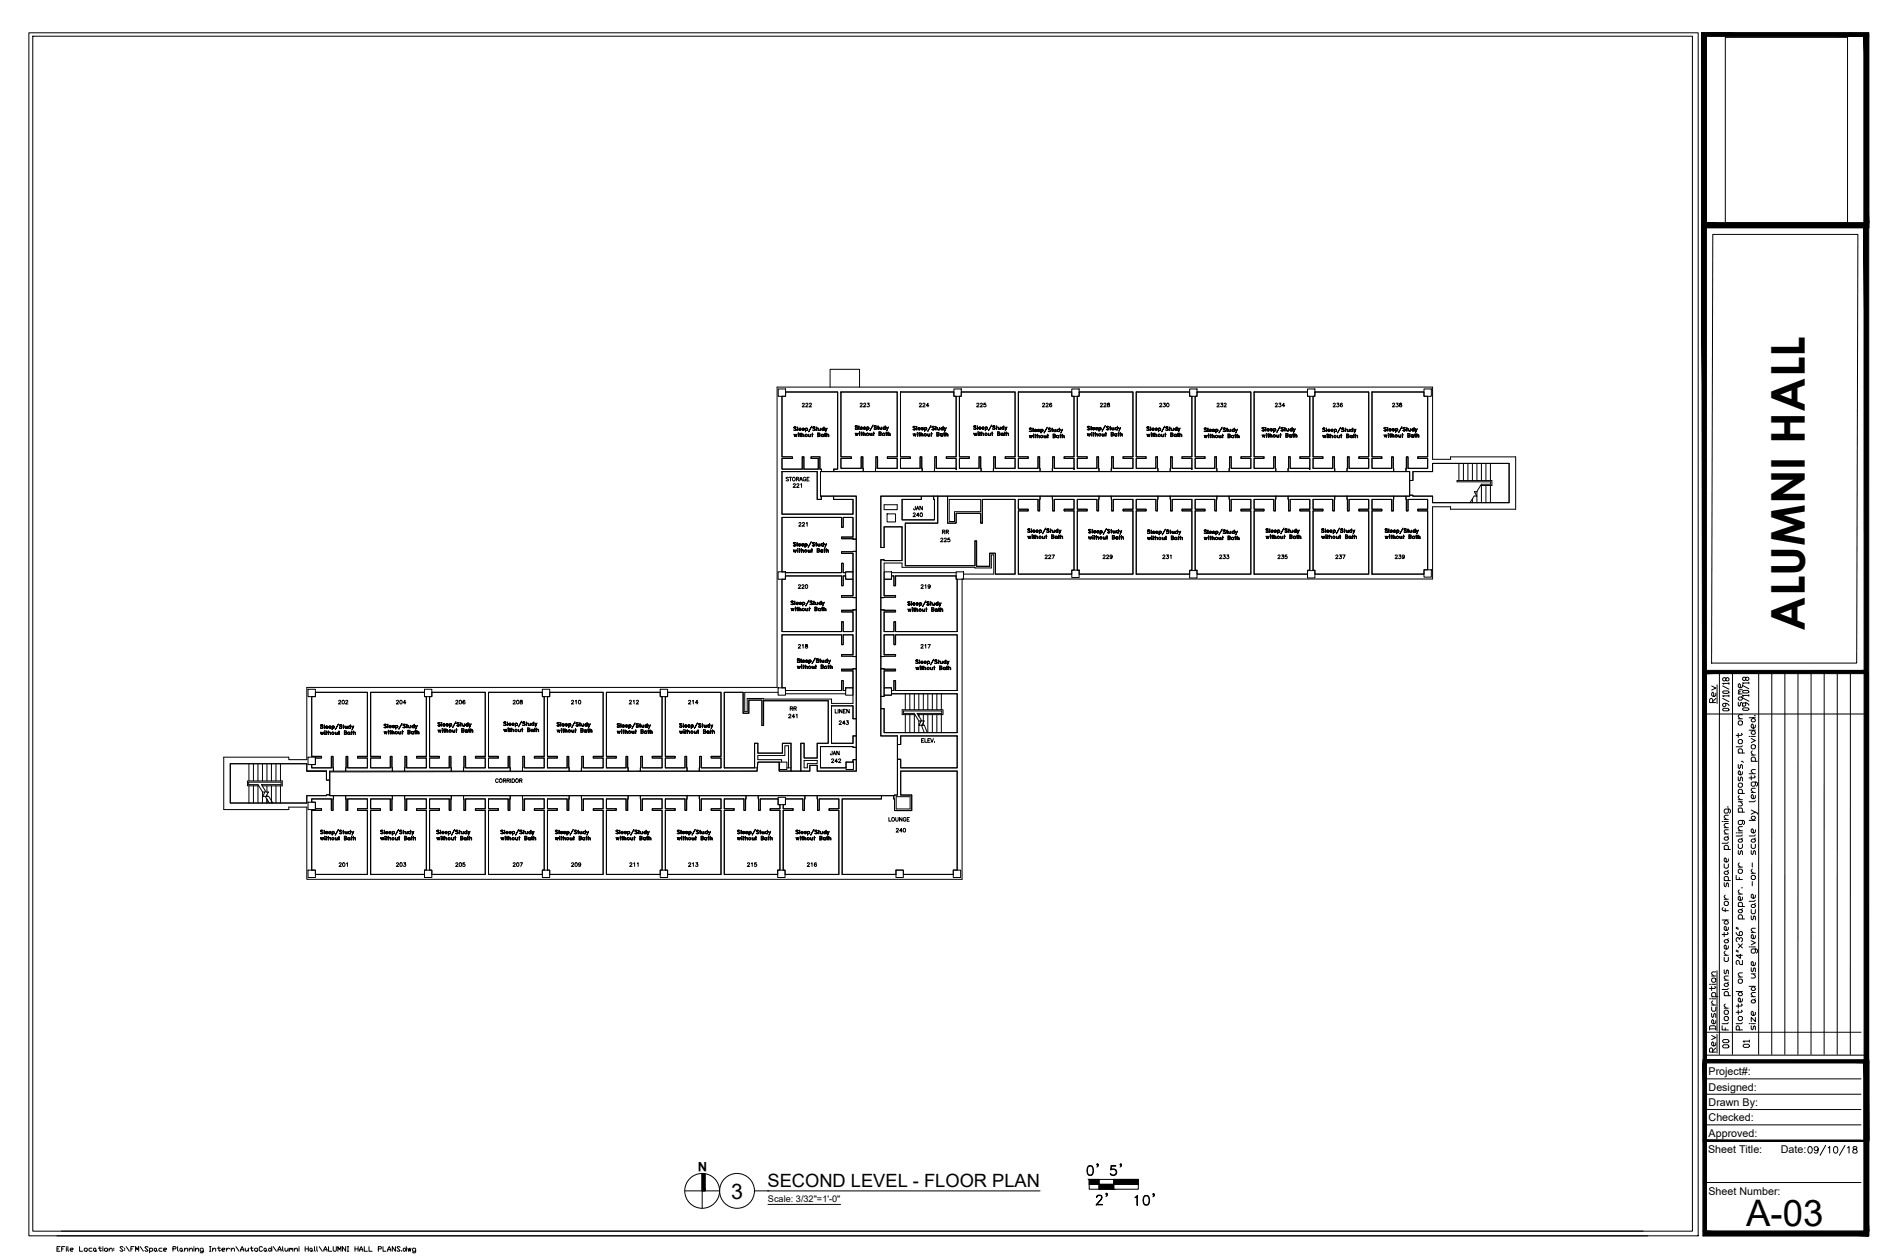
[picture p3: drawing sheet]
<svg xmlns="http://www.w3.org/2000/svg" width="914mm" height="610mm" viewBox="0 0 914 610" stroke-linecap="round" stroke-linejoin="round" font-family="sans-serif">
<defs><g id="words">
<text font-size="22.6" x="875" y="306" transform="rotate(-90 875 306)">ALUMNI HALL</text>
<text font-size="17.7" x="847" y="594">A-03</text>
<text font-size="10.4" x="354" y="581">3</text>
<g font-size="9.7">
<text x="526" y="571">0'</text>
<text x="537" y="571">5'</text>
<text x="549" y="586">10'</text>
</g>
<text font-size="9.3" x="538" y="586" transform="rotate(-90 538 586)">2'</text>
<text font-size="8.9" x="372" y="576">SECOND LEVEL - FLOOR PLAN</text>
<text font-size="8.8" x="876" y="562">09/10/18</text>
<text font-size="7.5" x="847" y="501" transform="rotate(-90 847 501)">Plotted on 24&quot;x36&quot; paper. For scaling purposes, plot on same</text>
<g font-size="6.6">
<text x="840" y="509" transform="rotate(-90 840 509)">00</text>
<text x="849" y="509" transform="rotate(-90 849 509)">01</text>
</g>
<text font-size="6.3" x="343" y="564" transform="rotate(180 343 564)">N</text>
<g font-size="5.2">
<text x="828" y="521">Project#:</text>
<text x="828" y="529">Designed:</text>
<text x="828" y="536">Drawn By:</text>
<text x="828" y="544">Checked:</text>
<text x="828" y="551">Approved:</text>
<text x="828" y="559">Sheet Title:</text>
<text x="863" y="559">Date:</text>
<text x="828" y="580">Sheet Number:</text>
</g>
<g font-size="4.9">
<text x="388" y="199">222</text>
<text x="416" y="199">223</text>
<text x="445" y="199">224</text>
<text x="473" y="199">225</text>
<text x="504" y="199">226</text>
<text x="533" y="199">228</text>
<text x="561" y="199">230</text>
<text x="589" y="199">232</text>
<text x="617" y="199">234</text>
<text x="646" y="199">236</text>
<text x="674" y="199">238</text>
<text x="380" y="235">STORAGE</text>
<text x="384" y="237">221</text>
<text x="442" y="252">240</text>
<text x="442" y="248">JAN</text>
<text x="386" y="256">221</text>
<text x="455" y="264">225</text>
<text x="456" y="260">RR</text>
<text x="506" y="272">227</text>
<text x="534" y="272">229</text>
<text x="563" y="272">231</text>
<text x="590" y="272">233</text>
<text x="619" y="272">235</text>
<text x="647" y="272">237</text>
<text x="676" y="272">239</text>
<text x="386" y="286">220</text>
<text x="446" y="286">219</text>
<text x="386" y="315">218</text>
<text x="446" y="315">217</text>
<text x="163" y="343">202</text>
<text x="191" y="343">204</text>
<text x="220" y="343">206</text>
<text x="248" y="343">208</text>
<text x="276" y="343">210</text>
<text x="304" y="343">212</text>
<text x="333" y="343">214</text>
<text x="382" y="346">RR</text>
<text x="404" y="347">LINEN</text>
<text x="381" y="349">241</text>
<text x="406" y="352">243</text>
<text x="402" y="367">JAN</text>
<text x="402" y="371">242</text>
<text x="240" y="381">CORRIDOR</text>
<text x="430" y="399">LOUNGE</text>
<text x="434" y="405">240</text>
<text x="163" y="422">201</text>
<text x="191" y="422">203</text>
<text x="220" y="422">205</text>
<text x="248" y="422">207</text>
<text x="276" y="422">209</text>
<text x="304" y="422">211</text>
<text x="333" y="422">213</text>
<text x="362" y="422">215</text>
<text x="391" y="422">216</text>
</g>
<text font-size="4.4" x="372" y="583">Scale: 3/32&quot;=1'-0&quot;</text>
</g></defs>
<!-- layer: BLDGlines -->
<g fill="none" stroke="#000" stroke-width=".48">
<path d="M836 18h60v90h-60zM377 189h4v3h-4zM379 192v30h5h-5v6h10v-6h1v6h7v-6h-4h5v6v1v13h-2v-13h-17M381 190h25v38h-2v1h15l-1-7v5h-10v-5h5h-5v-32M381 190h25v38h-2v1h-6v-1v-6h-5h4v6h-7v-6h-1v6h-10v-6h5h-5v-30h2zM402 188v-9h15v9M408 190h27v32h-5h5v5h-10v-5l-1 7h23v-7h-1v5h-9v-5h4h-4v-32M408 190h27v32h-5h5v5h-10v-5l-1 7h-5l-1-7v5h-10v-5h5h-5zM437 190h25v2h2v30h-5h5v6v-1h-10v-5h-1v7h-6v-7h-1v5h-9v-5h4h-4zM437 190h25M462 189h4v3h-4zM464 192v30h-5h5v5h-10v-5h-1v7h23l-1-7v5h-10v-5h5h-5v-30"/>
<path d="M466 190h26v32h-5h5v5h-9v-5h-1v7h22v-7h-1v5h-9v-5h4h-4v-32M466 190h26v32h-5h5v5h-9v-5h-1v7h-6l-1-7v5h-10v-5h5h-5v-30h1zM494 190h26v2h1v30h-5h5v6v-1h-10v-5h-1v7h-6v-7h-1v5h-9v-5h4h-4zM494 190h26M520 189h3v3h-3zM521 192v30h-5h5v5h-10v-5h-1v7h23v-7h-1v5h-10v-5h5h-5v-30M523 190h26v32h-4h4v5h-9v-5h-1v7h22v-7h-1v5h-9v-5h5h-5v-32M523 190h26v32h-4h4v5h-9v-5h-1v7h-6v-7h-1v5h-10v-5h5h-5v-30h1zM551 190h26v2h1v30h-5h5v6v-1h-10v-5l-1 7h-6v-7h-1v5h-9v-5h5h-5zM551 190h26M577 189h3v3h-3zM578 192v30h-5h5v5h-10v-5l-1 7h23v-7h-1v5h-10v-5h5h-5v-30"/>
<path d="M580 190h26v32h-4h4v5h-9v-5h-1v7h23l-1-7v5h-10v-5h5h-5v-32M580 190h26v32h-4h4v5h-9v-5h-1v7h-6v-7h-1v5h-10v-5h5h-5v-30h1zM608 190h26v2h1v30h-5h5v6v-1h-9v-5h-1v7h-6l-1-7v5h-10v-5h5h-5zM608 190h26M634 189h4v3h-4zM635 192v30h-5h5v5h-9v-5h-1v7h22v-7h-1v5h-9v-5h4h-4v-30M638 190h26v32h-5h5v5h-10v-5h-1v7h23v-7h-1v5h-10v-5h5h-5v-32M638 190h26v32h-5h5v5h-10v-5h-1v7h-6v-7h-1v5h-9v-5h4h-4v-30h1zM665 190h25v2h2v30h-5h5v5h-9v-5h-1v7h-6v-7h-1v5h-10v-5h5h-5zM665 190h25M690 189h4v3h-4zM692 192v30h-5h5v5h-9v-5h-1v7h1v4h2v-4h10v-4"/>
<path d="M385 207h1h-1l1 2h-1h1zM385 211v1l1-1v1v-1v1v-1l-1 1zM387 207v2zM387 210h.1M387 211v1zM388 208v1h-1zM388 211h.1M388 210v2zM389 210v2zM389 211h1v1v-1zM389 208h1h-1h1h-1l1 1h-1zM391 208v1z"/>
<path d="M392 211l1 1h-1zM393 211v1zM394 207l-2 2zM394 211h.1M394 210v2zM394 207h1h-1l1 2h-1h1zM396 208h.1M396 207v2zM397 211v-1v2v-1M397 208v1zM397 211v1h-1v-2h1v1M398 208v1z"/>
<path d="M399 211v1zM399 207l1 2zM400 211h.1M400 210v2zM401 209l-1-1 1 1M401 210v2zM401 211h1v1v-1zM401 208l-1 1zM415 210v1v-1l1 1v-1v1l-1-1v1zM415 207h1h-1l1 1h-1h1zM416 206v2zM417 209h.1"/>
<path d="M417 210h.1M417 210v1zM417 207h1v1h-1h1l-1-1v1h1h-1zM417 210h1zM418 209v2zM418 209l1 2zM419 210v1v-1zM419 207l1 1h-1h1l-1-1v1h1h-1zM420 207v2zM422 210v1zM423 210v1zM423 206l-1 3z"/>
<path d="M423 210h1zM424 209v2zM424 207h1h-1l1 1h-1h1zM425 207h1zM426 206v2zM426 210h1h-1M426 210l1 1h-1M427 207v1zM427 210l-1-1v2M427 210v1h-1M427 207l1 1zM429 210v1z"/>
<path d="M429 206v2zM429 210h1zM430 209v2zM430 208v-1v1M431 209v2zM431 207l-1 2zM431 210l1 1zM443 207h1h-1l1 1h-1h1zM443 210v1v-1l1 1v-1v1h-1zM444 207l1 2zM445 210h.1M445 210v1z"/>
<path d="M445 208h1v-1l-1 1h1h-1l1-1v1h-1M445 210h1zM446 210v1zM446 210l1 1zM447 211v-1l1 1-1-1zM447 208h1l-1-1v1h1h-1v-1l1 1h-1M448 207v2zM450 210v1zM451 210v1zM451 206l-1 3zM451 210h1zM452 210v1z"/>
<path d="M452 207h1h-1l1 1h-1h1zM453 207h1zM454 207v2zM454 210h1v1h-1zM454 210h1l-1 1h1h-1zM455 207v1zM455 207l1 2zM457 210v1zM457 207v2zM457 210h1zM458 210v1zM458 208v-1v2"/>
<path d="M459 210v1zM459 211v-1l1 1-1-1zM459 207l-1 2zM472 210l1 1v-1v1l1-1-1 1v-1v1zM472 207h1h-1l1 1h-1h1zM474 206v2zM474 209h.1M474 210h.1M474 210v1zM475 207h1h-1v1h1h-1zM475 210h.1M475 209v2z"/>
<path d="M476 209v2zM476 207h1v1h-1h1v-1l-1 1h1h-1zM476 210h1v1zM478 207v2zM479 210l1 1h-1zM480 210v1zM481 206l-2 3zM481 210h.1M481 209v2zM481 207h1h-1l1 1h-1h1zM483 207h.1M483 206v2z"/>
<path d="M484 210h1h-1v1h1v-1h-1M484 207l1 1h-1zM484 210l1 1h-1v-2l1 1h-1M485 207v1zM486 210v1zM487 206v2zM487 210h.1M487 209v2zM488 208l-1-1 1 1M488 209v2zM488 210h1v1v-1zM488 207l-1 2z"/>
<path d="M499 208h1h-1l1 1h-1h1zM499 211v1l1-1v1l1-1-1 1v-1l-1 1zM501 208v1zM501 211h.1M501 211v1zM502 209v-1v1h1h-1v-1l1 1h-1M502 211h.1M502 211v1zM503 211v1zM503 211h1v1v-1zM503 209h1v-1l-1 1h1h-1l1-1v1h-1M505 208v2z"/>
<path d="M506 211l1 1h-1zM507 211v1zM508 207l-2 3zM508 211h.1M508 211v1zM508 208h1h-1l1 1h-1h1zM510 208h.1M510 208v1zM511 211h1v1h-1zM511 211h1h-1l1 1h-1M511 208l1 1h-1zM512 208v1z"/>
<path d="M513 211v1zM514 208v1zM514 211h.1M514 211v1zM515 209l-1-1 1 1M515 211v1zM515 211h1v1v-1zM515 208l-1 2zM527 207h1h-1l1 1h-1h1zM527 210l1 1v-1v1l1-1-1 1zM529 207v2zM529 210h.1"/>
<path d="M529 210v1zM530 208v-1l1 1h-1h1l-1-1v1h1h-1zM530 210h.1M530 210v1zM531 210v1zM531 208l1-1v1h-1h1v-1l-1 1h1h-1zM531 210h1v1zM533 207v2zM534 210l1 1h-1zM535 210v1zM536 206l-2 3zM536 210h.1"/>
<path d="M536 210v1zM536 207h2h-2l1 1h-1h1zM538 207h1zM538 207v2zM539 210h1v1h-1zM539 210h1l-1 1h1h-1M539 207l1 1h-1zM540 207v2zM541 210v1zM542 207v2zM542 210h1zM542 210v1z"/>
<path d="M543 208l-1-1 1 2M543 210v1zM543 207l-1 2zM543 210h1v1zM556 207h1h-1l1 2h-1h1zM556 211h1h1l-1 1v-1l-1 1zM558 207v2zM558 210h.1M558 211v1zM559 208v1h1h-1v-1h1h-1M559 211h.1M559 210v2z"/>
<path d="M560 210v2zM560 211h1v1v-1zM560 208h1l-1 1h1h-1l1-1h-1M562 208v1zM563 211l1 1h-1zM564 211v1zM565 207l-2 2zM565 211h.1M565 210v2zM565 207h1h-1l1 2h-1h1zM567 208h.1M567 207v2z"/>
<path d="M568 210h1v2h-1zM568 210h1l-1 1h1v1h-1M568 208l1 1h-1zM569 208v1zM570 211v1zM571 207v2zM571 211h.1M571 210v2zM572 209l-1-1 1 1M572 210v2zM572 211h1v1v-1zM572 208l-1 1z"/>
<path d="M584 208h1h-1l1 1h-1h1zM584 211v1l1-1v1v-1v1v-1l-1 1zM586 208v1zM586 211h.1M586 211v1zM586 209h1v-1l-1 1h1h-1l1-1v1h-1M587 211h.1M587 211v1zM588 211v1zM588 211h1v1l-1-1zM588 209h1l-1-1v1h1h-1v-1l1 1h-1M589 208l1 2z"/>
<path d="M591 211l1 1h-1zM592 211v1zM592 207l-1 3zM592 211h1zM593 211v1zM593 208h1h-1l1 1h-1h1zM595 208h.1M595 208v1zM595 211h1v1h-1zM595 211h1h-1l1 1h-1M596 208v1zM597 208v1z"/>
<path d="M598 211v1zM598 208v1zM599 211h.1M599 211v1zM599 209v-1v1M600 211v1zM600 211h1v1v-1zM600 208l-1 2zM612 208h1h-1l1 1h-1h1zM612 211v1l1-1v1v-1v1v-1l-1 1zM614 207v2zM614 210h.1"/>
<path d="M614 211v1zM614 208h1h-1h1l-1 1h1zM615 211h.1M615 210v2zM616 210v2zM616 208h1h-1h1h-1v1h1h-1zM616 211h1v1zM617 208l1 2zM619 211l1 1h-1zM620 211v1zM621 207l-2 3zM621 211h.1"/>
<path d="M621 210v2zM621 208h1h-1l1 1h-1h1zM623 208h.1M623 207v2zM624 211v-1v2v-1M624 208v1h1h-1zM624 211v1h-1v-2h1v1M625 208v1zM626 211v1zM626 207v2zM627 211h.1M627 210v2z"/>
<path d="M628 209l-1-1 1 1M628 210v2zM628 208l-1 2zM628 211h1v1zM641 211l1 1v-1v1l1-1-1 1v-1v1zM641 208h1h-1l1 1h-1h1zM643 208v1zM643 211h.1M643 211l1 1zM644 209h1l-1-1v1h1h-1v-1l1 1h-1M644 211h1zM644 211v1z"/>
<path d="M645 211v1zM645 211h1v1v-1zM645 209h1v-1l-1 1h1h-1l1-1v1h-1M647 208v2zM648 211l1 1zM649 211v1zM650 207l-2 3zM650 211h1zM650 211v1zM650 208h2h-1v1h-1h2zM652 208h1zM652 208v1z"/>
<path d="M653 211h1v1h-1zM653 211h1h-1l1 1h-1zM653 208l1 1h-1zM654 208v1zM655 211l1 1zM656 208v1zM656 211h1zM656 211v1zM657 209l-1-1 1 1M657 211v1zM657 211h1v1v-1zM657 208v2z"/>
<path d="M671 208h1h-1l1 1h-1h1zM671 211v1l1-1v1l1-1-1 1v-1l-1 1zM673 207v2zM673 210h.1M673 211v1zM674 208v1zM674 211h.1M674 210v2zM675 210v2zM675 208h1h-1h1h-1v1h1h-1zM675 211h1v1zM677 208v2z"/>
<path d="M678 211l1 1h-1zM679 211v1zM680 207l-2 3zM680 211h.1M680 210v2zM680 208h1h-1l1 1h-1h1zM682 208h.1M682 207v2zM683 210l1 1h-1M683 211h1l-1 1M683 208v1h1h-1zM683 211l1-1h-1v2"/>
<path d="M683 211l1 1h-1M684 208v1zM685 211v1zM686 207v2zM686 211h.1M686 210v2zM687 209l-1-1 1 1M687 210v2zM687 208l-1 2zM687 211h1v1zM379 229h17v13h2v-1h6v1h10v7h-35zM379 229v20h35v-7h-10v-1h11v20h-1"/>
<path d="M685 229h10v-4h37v19h-37v-3l-12-1v-7h2zM695 225h37v19h-37v-3h-10v-1l-3 1v7h1v-6h9v5h-5v1h5v28M707 225v8M710 225v8M712 225v8M714 225v8M716 225v8M716 238v6M718 235h5v-2h-17v1h17v1h-5l-2 4-1-1 1 3-1-1-2 4M718 225v8M718 235v9M720 225v8"/>
<path d="M720 235v9M723 225v8M723 235v9M379 251h29v5h1v-5h5v9h-6v1h7v6l-7 1h6v9l-5 1v-5h-1v5l-29-1zM429 245h6v2h-6zM430 249h4v4h-4zM437 242h10v-1h-20v25h2v-11h8v17l-10-1v19h2M437 242h10v-1h6v11h-16zM439 254h16v-13h4v13h5v-5h11v5h1v-12h16v36h-9v-10h-3v7h-7v-13v12h-34zM455 241v13h-16v20h34v-12v13h7v-7h3v10h9v-36h-16v12h-1v-5h-11v5h-5v-13h45v7h-1v-6h-9v5h4v1h-4v30M455 241h-2v11h-16v-10M460 242h15v6h-12v5h-3z"/>
<path d="M494 242h9v6h1v-7h6v7h1v-6h10v5h-5v1h5v29h-1v1h-26v-30h4v-1h-4zM498 257h1h-1l1 1h-1h1zM500 256v2zM500 259h.1M501 257h1h-1v1h1h-1zM501 259v2zM502 259v2zM503 257h-1l1 1h-1zM504 257v2zM507 256l-2 3zM507 259v2zM507 257h2h-1v1h-1h2z"/>
<path d="M509 257h1zM509 256v2zM510 257l1 1h-1zM511 257v1zM513 256v2zM513 259v2zM514 258l-1-1 1 1M514 259v2zM514 257v2zM522 242h10v6h1v-7h6v7h1v-6h9v5h-4v1h4v30h-26v-1h-1v-29h5v-1h-5zM528 257h1h-1l1 1h-1h1zM530 257v1z"/>
<path d="M530 260h.1M530 258l1-1v1h-1h1v-1l-1 1h1h-1zM531 260v1zM532 260v1zM532 258l1-1v1h-1h1l-1-1v1h1h-1zM533 257v2zM536 256l-1 3zM537 260v1zM537 257h1h-1l1 1h-1h1zM539 257h.1M539 257v1zM539 260h1v1h-1z"/>
<path d="M539 260h1l-1 1h1h-1zM540 257v1zM541 257v1zM542 257v1zM543 260v1zM543 257v1zM544 260v1zM544 257l-1 2zM551 242h9v6h1v-7h6l1 7v-6h10v5h-5v1h5v29h-1v1h-26v-30h5v-1h-5zM556 257h2h-2l1 2h-1h1zM558 257v2zM559 258h1h-1v1h1h-1v-1h1h-1"/>
<path d="M559 260v2zM560 260v2zM560 258h1l-1 1h1h-1l1-1h-1M562 258v1zM565 257l-2 2zM565 260v2zM566 257h1h-1l1 2h-2h2zM567 258h1zM567 257v2zM568 260h1v2h-1zM568 258l1 1h-1zM569 258v1z"/>
<path d="M571 257v2zM571 260v2zM572 259l-1-1 1 1M572 260v2zM572 258v1zM579 242h10v6h1v-7h6v7h1v-6h9v5h-4v1h4v30h-26v-1h-1v-29h5v-1h-5zM584 257h1h-1l1 2h-1h1zM586 257v2zM586 258h1l-1 1h1h-1l1-1h-1M587 260v2zM588 260v2zM588 258h1h-1v1h1h-1v-1h1h-1"/>
<path d="M589 258l1 1zM592 257l-1 2zM593 260v2zM593 257h1h-1l1 2h-1h1zM595 258h.1M595 257v2zM595 260h1v2h-1zM596 258v1zM597 258v1zM598 257v2zM599 260v2zM599 259v-1v1"/>
<path d="M600 260v2zM600 258l-1 1zM608 242h10v6l1-7h6v7h1v-6h9v5h-5v1h5v29h-1v1h-26v-30h5v-1h-5zM614 257h1h-1l1 1h-1h1zM616 256v2zM616 259h.1M617 257h-1l1 1h-1zM617 259v2zM618 259v2zM618 257h1v1h-1h1l-1-1v1h1h-1zM619 257v2zM622 256l-1 3z"/>
<path d="M623 259v2zM623 257h1h-1l1 1h-1h1zM625 257h.1M625 256v2zM625 259l1 1M625 259v2M625 259l1 1h-1M626 257v1zM627 257v1zM628 256v2zM629 259v2zM629 258v-1v1"/>
<path d="M630 259v2zM630 257l-1 2zM637 242h9v6h1v-7h6v7h1v-6h10v5h-5v1h5v30h-26v-1h-1v-29h4v-1h-4zM641 257h1h-1l1 1h-1h1zM643 256v2zM643 259h.1M643 257h1v1h-1h1v-1l-1 1h1h-1zM644 259v2zM645 259v2zM645 257h1v1h-1h1l-1-1v1h1h-1zM646 257v2zM649 256l-1 3z"/>
<path d="M650 259v2zM650 257h1h-1l1 1h-1h1zM652 257h.1M652 256v2zM652 259l1 1M652 259v2M652 259l1 1h-1M653 257v1zM654 257v1zM655 256v2zM656 259v2zM656 258v-1v1"/>
<path d="M657 259v2zM657 257l-1 2zM665 242h10v6h1v-7h6v7h1v-6h9v5h-5v1h5v28h-2v2h-25v-30h5v-1h-5zM672 257h1h-1l1 1h-1h1zM673 256v2zM674 259h.1M674 257h1v1h-1h1l-1-1v1h1h-1zM675 259v2zM676 257h1h-1v1h1h-1zM677 257v2zM680 256l-1 3zM680 259l1 2z"/>
<path d="M681 257h1h-1l1 1h-1h1zM682 257h1zM683 256v2zM683 259l1 1M683 259v2M683 259l1 1h-1M683 257l1 1zM684 257v1zM686 256v2zM687 259v2zM687 258v-1v1M687 259l1 2z"/>
<path d="M688 257l-1 2zM714 242v2M377 277h4v4h-4zM381 279h27v5h1v-5h1M381 278h27v-5h1v5h1M385 263h1h-1l1 2h-1h1zM385 267v1v-1l1 1v-1v1l-1-1v1zM386 263l1 2zM387 266h.1M387 267v1zM387 264h1h-1v1h1h-1zM387 267h1z"/>
<path d="M388 266v2zM388 266l1 2zM389 264h1h-1h1h-1l1 1h-1zM389 267v1zM390 264v1zM392 267v1zM393 267v1zM393 263l-1 2zM393 267h1zM394 266v2zM394 263h1h-1l1 2h-1h1zM395 264h1z"/>
<path d="M396 263v2zM396 266h1l-1 1M396 267h1l-1 1M397 264v1zM397 267v-1h-1v2M397 267v1h-1M397 264l1 1zM399 267v1zM399 263v2zM399 267h1zM400 266v2zM400 265v-1v1"/>
<path d="M401 266v2zM401 267l1 1-1-1zM401 264l-1 1zM410 277h4v4h-4zM414 267h1v23h-1M414 261h-6v-1h6v-9h-5v5h-1v-5h-29v26M414 268h-6h6v21h-6v1h6M414 261h.1M414 268h.1M429 277h3v4h-3zM432 279h1v5h1v-5h30M432 278h32"/>
<path d="M464 277h3v4h-3zM467 278h15v-9h-1v6h-44v-2h-8v16h5v1h-5M494 278h26M498 260l1 1v-1v1l1-1-1 1v-1v1zM500 260l1 1zM501 260h1zM502 260h1v1v-1zM505 260l1 1zM506 260v1zM507 260h1zM510 260h1l-1-1v2h1v-1h-1M511 260v1h-1v-2l1 1"/>
<path d="M512 260l1 1zM513 260h1zM514 260h1v1v-1zM520 277h3v3h-3zM521 276v-28h-5v-1h5v-5h-10v6h-1v-7h23v7h-1v-6h-10v5h5v1h-5v29M523 278h26v-30h-4v-1h4v-5h-9v6h-1v-7h22v7h-1v-6h-9v5h5v1h-5v30M528 260v1v-1l1 1v-1v1h-1zM530 260v1zM530 260h1zM532 260l1 1zM535 260l1 1h-1zM536 260v1z"/>
<path d="M536 260h1zM542 260v1zM543 260h.1M544 260h1v1zM551 278h26M556 261h1h1l-1 1v-1v1zM558 260h.1M558 261l1 1zM559 261h1zM560 261h1v1v-1zM563 261l1 1zM564 261v1z"/>
<path d="M565 261h1zM568 260h1v1h-1h1v1h-1zM571 261v1zM571 261h1zM572 261h1v1v-1zM577 277h3v3h-3zM578 276v-28h-5v-1h5v-5h-10v6l-1-7h23v7h-1v-6h-10v5h5v1h-5v29M580 278h26v-30h-4v-1h4v-5h-9v6h-1v-7h23l-1 7v-6h-10v5h5v1h-5v30M584 261h1v1v-1l-1 1zM586 260h.1M586 261v1zM587 261h.1"/>
<path d="M588 261h1v1l-1-1zM591 261l1 1h-1zM592 261v1zM592 261h1zM595 260h1l-1 1h1v1h-1M598 261v1zM599 261h.1M600 261h1v1v-1zM608 278h26M614 260v1l1-1v1v-1v1v-1l-1 1zM616 260v1zM617 260h.1"/>
<path d="M618 260h1v1l-1-1zM621 260v1h1h-1zM622 260v1zM622 260h1zM625 260l1 1h-1M626 260v1h-1M628 260v1zM629 260h.1M630 260h1v1v-1zM634 277h4v3h-4zM635 276v-28h-5v-1h5v-5h-9v6h-1v-7h22v7h-1v-6h-9v5h4v1h-4v29M638 278h26v-30h-5v-1h5v-5h-10v6h-1v-7h23v7h-1v-6h-10v5h5v1h-5v30"/>
<path d="M641 260v1l1-1v1v-1v1v-1l-1 1zM643 260v1zM643 260h1zM645 260h1v1l-1-1zM648 260v1h1h-1zM649 260v1zM649 260h1zM652 260l1 1h-1M653 260v1h-1M655 260v1zM656 260h.1M657 260h1v1v-1z"/>
<path d="M665 278h25M672 260v1v-1l1 1v-1v1l-1-1v1zM674 260v1zM674 260h1zM675 260h1v1v-1zM679 260v1h1h-1zM680 260v1zM680 260h1zM683 260l1 1h-1M684 260v1h-1M686 260v1zM686 260h1z"/>
<path d="M688 260v1v-1zM690 276h4v4h-4zM379 281v25h29v-4h1v4h5v-9h-6v-1h6M379 281h2v-2h27v5h1v-5h1v2h4v8h-6v1h7v6h-7v1h6v9h-5v-4h-1v4h-29zM384 292h1h-1l1 1h-1h1zM384 295v1v-1l1 1v-1v1l-1-1v1zM385 291v2zM386 294h.1M386 295h.1M386 295v1zM386 292h1v1h-1h1l-1-1v1h1h-1zM386 295h1z"/>
<path d="M386 294l1 2zM387 294v2zM387 295h1v1v-1zM388 292l1 1h-1v-1v1h1h-1zM389 292v2zM391 295v1zM392 295v1zM392 291l-1 3zM392 295h1zM392 294l1 2zM393 292h1h-1l1 1h-1h1zM394 292h1z"/>
<path d="M395 291v2zM395 295h1h-1v1h1v-1h-1M395 292l1 1h-1zM396 295v1h-1v-2l1 1M396 292v1zM398 295v1zM398 291v2zM398 295h1zM399 294v2zM399 293v-1v1M399 295h1v1v-1zM400 292l-1 2z"/>
<path d="M414 296h1v22h-1M429 296h-2v22h2M429 296h5v1h-5v9h4v-4h1v4h30M429 281h3v-2h1v5h1v-5h30v2v25h-30v-4h-1v4h-4v-9h5v-1h-7v-6h7v-1h-5zM440 292h1h-1l1 1h-1h1zM440 295l1 1v-1v1l1-1-1 1zM442 292v2zM442 295h.1M442 295v1zM443 293h1l-1-1v1h1h-1v-1l1 1h-1M443 295h.1M443 295v1z"/>
<path d="M444 295v1zM444 293h1v-1l-1 1h1h-1l1-1v1h-1M444 295h1v1zM446 292v2zM447 295l1 1h-1zM448 295v1zM449 291l-2 3zM449 295h.1M449 295v1zM449 292h2h-2l1 1h-1h1zM451 292h1zM451 292v2z"/>
<path d="M452 295h1v1h-1M452 295v1M452 295h1l-1 1h1h-1M452 292l1 1h-1zM453 292v2zM454 295v1zM455 292v2zM455 295h1zM455 295v1zM456 293l-1-1 1 2M456 295v1zM456 292l-1 2z"/>
<path d="M456 295h1v1zM464 281v25M379 308h29v5h1v-5h5v9h-6v1h7v6l-7 1h6v9h-4v1h-1v-5h-1v5h-27v-1h-2zM387 320h1h-1l1 1h-1h1zM388 319v2zM395 319l-1 3zM396 320h1h-1l1 1h-1h1zM398 319v2zM401 319v2zM414 318h-6v-1h6v-9h-5v5h-1v-5h-29v26M414 318h.1M429 318h5v-1h-5v-9h4v5h1v-5h30v27h-30v-5h-1v5h-1"/>
<path d="M429 308h4v5h1v-5h30v27h-30v-5h-1v5h-1v-1h-3v-9h5l-7-1v-6h7v-1h-5zM453 320l-2 2zM149 334h4v4h-4zM151 338v29h5v1h-3M153 336h25v31h-5v1h5v4h-9v-5h-1v7h22v-7h-1v5h-9v-4h4v-1h-4v-31M153 336h25v31h-5v1h5v4h-9v-5h-1v7h-6l-1-7v5h-10v-1h2v-3h3v-1h-5v-29h2zM180 336h26v2h1v29h-5v1h5v4h-10v-5h-1v7h-6v-7h-1v5h-9v-4h4v-1h-4zM180 336h26M206 334h3v4h-3zM207 338v29h-5v1h5v4h-10v-5h-1v7h23v-7h-1v5h-10v-4h5v-1h-5v-29M209 336h26v31h-4v1h4v4h-9v-5h-1v7h22v-7h-1v5h-9v-4h5v-1h-5v-31M209 336h26v31h-4v1h4v4h-9v-5h-1v7h-6v-7h-1v5h-10v-4h5v-1h-5v-29h1z"/>
<path d="M237 336h26v2h1v29h-5v1h5v4h-10v-5l-1 7h-6v-7h-1v5h-9v-4h5v-1h-5zM237 336h26M263 334h4v4h-4zM264 338v29h-5v1h5v4h-10v-5l-1 7h23v-7h-1v5h-10v-4h5v-1h-5v-29M267 336h25v31h-4v1h4v4h-9v-5h-1v7h23l-1-7v5h-10v-4h5v-1h-5v-31M267 336h25v31h-4v1h4v4h-9v-5h-1v7h-6v-7h-1v5h-10v-4h5v-1h-5v-29h2zM294 336h26v2h1v29h-5v1h5v4h-10v-5l-1 7h-5l-1-7v5h-10v-4h5v-1h-5zM294 336h26M320 334h4v4h-4zM321 338v29h-5v1h5v4h-10v-5l-1 7h23v-7h-1v5h-9v-4h4v-1h-4v-29M324 336h26v31h-5v1h5v4h-10v-5h-1v7h28v-4h11v4h6v-14h-5v5h-12v-5h-1v12M324 336h26v31h-5v1h5v4h-10v-5h-1v7h-6v-7h-1v5h-9v-4h4v-1h-4v-29h1z"/>
<path d="M351 336h9v10h3v-6h6v12h1v-12h32v20h-6v8h-6v-8h-2v14h-4v-14h-5v5h-12v-5h-1v12h-15zM377 334h4v3h-4zM381 335h27v-5h1v5h1M381 336h29M387 323v1v-1l1 1v-1v1l-1-1v1zM389 322h.1M389 323h.1M389 323v1zM389 320h1h-1v1h1h-1zM389 323h1zM390 322v2zM390 323h1v1v-1z"/>
<path d="M391 320l1 1h-1v-1v1h1h-1zM392 320v2zM394 323v1zM395 323v1zM395 323h1zM395 322l1 2zM397 320h1zM398 323h1h-1M398 323l1 1h-1M398 320l1 1zM399 323l-1-1v2M399 323v1h-1"/>
<path d="M399 320v1zM401 323v1zM401 323h1zM402 322v2zM402 321v-1v1M402 322l1 2zM403 323v1v-1zM403 320l-1 2zM410 334h4v3h-4zM414 325l1-1v25h-1M414 325h-6h6v16h-11v-2h-41v6h-1v-9h16M414 324v1"/>
<path d="M427 338h2v-1h3v-1h32v19h-35v-11h-2zM429 334h3v3h-3zM429 324h-2v14h2v-13h5h-5M432 336h32v19M439 336v8M441 336v8M443 336v8M444 320h1h-1l1 2h-1h1zM444 324v1l1-1v1l1-1-1 1v-1l-1 1zM445 336v8M446 320v2zM446 323h.1"/>
<path d="M446 324v1zM447 321v1zM447 324h.1M447 323v2zM448 336v8M448 323v2zM448 324h1v1v-1zM448 321h1h-1h1h-1l1 1h-1zM450 321v1zM450 336v8M451 324l1 1h-1zM452 336v8"/>
<path d="M452 324v1zM453 324h.1M453 323v2zM453 320h1h-1l1 2h-1h1zM454 336v8M455 321h.1M455 320v2zM456 323h1l-1 1M456 323v2h1l-1-1M456 324h1l-1 1M456 321l1 1h-1zM456 336v8"/>
<path d="M457 321v1zM458 324v1zM459 320v2zM459 324h.1M459 323v2zM460 322l-1-1 1 1M460 323v2zM460 324h1v1v-1zM460 321l-1 1zM155 352h2h-2l1 1h-1h1zM155 355l1 1v-1v1l1-1-1 1v-1v1zM157 351v2z"/>
<path d="M158 354h.1M158 355h.1M158 355v1zM158 352h1v1h-1h1l-1-1v1h1h-1zM158 355h1zM158 354v2zM159 354v2zM159 355h1v1v-1zM159 352h1v1h-1h1v-1l-1 1h1zM161 352v2zM163 355v1zM163 355l1 1z"/>
<path d="M164 351l-1 3zM164 355h1zM164 354v2zM165 352h1h-1l1 1h-1h1zM166 352h1zM166 351l1 2zM167 355h1h-1M167 355l1 1h-1M167 352l1 1h-1zM168 355l-1-1v2M168 355v1h-1M168 352v1z"/>
<path d="M170 355v1zM170 351v2zM170 355h1zM170 354l1 2zM171 353v-1v1M171 354v2zM171 355h1v1v-1zM171 352v2zM186 355l1 1v-1v1l1-1-1 1v-1v1zM186 351h1h-1l1 2h-1h1zM188 351v2zM188 354h.1"/>
<path d="M188 355v1zM189 352h1h-1v1h1h-1v-1h1h-1M189 355h1zM189 354v2zM190 354v2zM190 352h1l-1 1h1h-1l1-1h-1M190 355h1v1zM192 352v2zM193 355l1 1h-1zM194 355v1zM195 351l-2 3zM195 355h.1"/>
<path d="M195 354v2zM195 351h2h-2l1 2h-1h1zM197 352h1zM197 351v2zM198 354h1l-1 1M198 354v2h1l-1-1M198 355h1l-1 1M198 352l1 1h-1zM199 352v1zM200 355v1zM201 351v2zM201 355h1z"/>
<path d="M201 354v2zM202 353l-1-1 1 1M202 354v2zM202 352l-1 2zM202 355h1v1zM212 351h2h-2l1 1h-1h1zM212 354l1 1v-1v1l1-1-1 1v-1v1zM214 350v2zM214 353h.1M214 354l1 1zM215 351h1h-1v1h1h-1v-1l1 1h-1M215 354h1z"/>
<path d="M215 353v2zM216 353v2zM216 351h1l-1 1h1h-1l1-1v1h-1M216 354h1v1zM218 351v2zM219 354l1 1zM220 354v1zM221 350l-2 3zM221 354h1zM221 353v2zM221 351h2h-1l1 1h-2h2zM223 351h1z"/>
<path d="M223 350v2zM224 353l1 1v1h-1zM224 353l1 1h-1h1v1h-1zM224 351l1 1h-1zM225 351v1zM227 354v1zM227 350v2zM227 354h1zM227 353v2zM228 352l-1-1 1 1M228 353v2zM228 351v2z"/>
<path d="M229 354v1zM244 350h1h-1l1 2h-1h1zM244 354l1 1v-1v1l1-1-1 1v-1v1zM246 350v2zM246 353h.1M246 354v1zM247 351h1h-1h1h-1l1 1h-1zM247 354h1zM247 353v2zM248 353v2zM248 354h1v1v-1zM248 351h1h-1h1h-1l1 1h-1z"/>
<path d="M250 351v1zM251 354l1 1h-1zM252 354v1zM253 350l-2 2zM253 354h.1M253 353v2zM253 350h2h-2l1 2h-1h2zM255 351h1zM255 350v2zM256 353h1v2h-1zM256 353h1l-1 1h1v1h-1M256 351l1 1h-1z"/>
<path d="M257 351v1zM258 354l1 1zM259 350v2zM259 354h1zM259 353v2zM259 351l1 1zM260 353v2zM260 351v1zM260 354h1v1zM270 354v1l1-1v1l1-1-1 1v-1l-1 1zM270 350l1 1h-1l1 1h-1h1zM272 350v2z"/>
<path d="M272 353h.1M272 354v1zM273 351v1h1h-1v-1l1 1h-1M273 354h.1M273 353v2zM274 353v2zM274 351h1l-1 1h1h-1l1-1v1h-1M274 354h1v1zM276 351v2zM277 354l1 1h-1zM278 354v1zM279 350l-2 3z"/>
<path d="M279 354h.1M279 353v2zM279 350l1 1h-1l1 1h-1h1zM281 351h.1M281 350v2zM282 353l1 1v1h-1zM282 353l1 1h-1h1v1h-1zM282 351l1 1h-1zM283 351v1zM284 354v1zM285 350v2zM285 354h.1"/>
<path d="M285 353v2zM286 352l-1-1 1 1M286 353v2zM286 351l-1 2zM286 354h1v1zM299 351h1h-1l1 2-1-1h1zM299 354l1 1v-1v1l1-1-1 2v-1v1zM301 351v2zM301 354h.1M301 354v2zM302 352h1h-1v1l1-1-1 1v-1zM302 354l1 1z"/>
<path d="M302 354v2zM303 354v2zM303 352h1h-1h1h-1h1l-1 1zM303 355h1v1zM305 352v1zM306 354l1 2h-1zM307 354v2zM308 351l-2 2zM308 354v1zM308 354v2zM309 351h1h-2l1 2-1-1h2zM310 352h1z"/>
<path d="M310 351v2zM311 354h1v2h-1zM311 354h1l-1 1h1v1h-1M311 352l1 1h-1zM312 352v1zM313 354l1 2zM314 351v2zM314 354l1 1zM314 354v2zM315 353l-1-1 1 1M315 354v2zM315 355h1v1v-1z"/>
<path d="M315 352v1zM329 351h2h-1l1 1-1 1-1-1h2zM329 354l1 1v-1l1 1v-1v2l-1-1v1zM331 351v2zM332 354h.1M332 354v2zM332 352h1h-1v1l1-1v1l-1-1zM332 354l1 1zM332 354l1 2zM333 354v2zM334 352v1zM334 355v1z"/>
<path d="M335 352v1zM337 354v2zM338 354v2zM338 351l-1 2zM338 354l1 1zM339 351h1h-1l1 2-1-1h1zM340 352h1zM341 351v2zM341 354h1v2h-1zM341 354h1v1h-1h1v1h-1zM341 352l1 1h-1zM342 352v1z"/>
<path d="M344 354v2zM344 351v2zM344 354l1 1zM345 354v2zM345 353v-1v1M346 352l-1 1zM346 355v1zM403 342v18h11v-3h1v5h-17v10h12M403 342h11v7h1v8h-1v3h-11zM403 342h11M437 357h27v15h-27v-4h-2v-7h2zM439 347v8"/>
<path d="M441 347v8M443 347v8M444 347h-7v-3h20v3h-12M445 347h.1M445 350v5M448 347v3M448 350v2M448 355l-1-3h-2l2-2h-1l-3-4h-5v-1h19v1h-12l2 4h1l-1 2h1l2 3M450 347v8M452 347v8M454 347v8M456 347v8"/>
<path d="M464 355h-35v-11h-2v13h8v4h2v-4h27v15h-27v-4h-2v18h-2l1 7h8v-7h-5v-12h27v48M108 367h32v1h9v-35h228v-145h318v35h8v-1h32v25h-32v-1h-8v35h-229v145h-317v-35h-9v2h-32zM112 370h37v4h9v4h2v7l-11 1v3h-37zM121 370v9M123 370v9M125 370v9M127 370v9M129 370v9M132 370v9M134 370v9M136 370v9M149 367h4v4h-4z"/>
<path d="M151 371v1h10v-5l1 7h-2v4h-2v-4M158 374h-9v-4h-37v19h37v-3l11-1 2 1-1 7v-6h-10v2M158 374h.1M160 374h207v-4h11v4h15v-3h3v3h19v-133h-17v-12h285v12h-256v25h2v-11h8v17l-10-1v86h8v29h-275zM351 372h16M378 370h4v3h-4zM379 370v-2h-12v-2h14v-4h1v10M382 372h2M390 369h6v1h-5v2h-1zM398 362h17v6h-1v2h-4v2h-12zM410 370h4v3h-4zM414 370v-2h1v6h-19v-3h-3v3h-5v-14h2v8h6v-8h6v-20h-32v12h-1v-12h-6v6h-3v-10h-9v36"/>
<path d="M121 381v8M123 381v8M125 380l2 4h2l-2 2h2l2 3M125 381v8M125 381h-4v-2h15v2h-9M125 381h-5v-2h17v2h-10M127 380l2 4h1l-1 2h1l2 3M127 381h.1M127 384v5M129 381v3M129 385v1M129 388v1"/>
<path d="M132 381v8M134 381v8M136 381v8M149 389h4v4h-4zM151 387h10v6l1-7h6v7h1v-6h9v5h-5v1h5v31h-25v-2h-2v-29h5v-1h-3v-3h-2zM153 392h3v1h-5v29M180 387h9v6h1v-7h6v7h1v-6h10v5h-5v1h5v29h-1v2h-26v-31h4v-1h-4zM208 387h10v6h1v-7h6v7h1v-6h9v5h-4v1h4v31h-26v-2h-1v-29h5v-1h-5zM237 387h9v6h1v-7h6l1 7v-6h10v5h-5v1h5v29h-1v2h-26v-31h5v-1h-5zM265 387h10v6h1v-7h6v7h1v-6h9v5h-4v1h4v31h-25v-2h-2v-29h5v-1h-5zM294 387h10v6l1-7h5l1 7v-6h10v5h-5v1h5v29h-1v2h-26v-31h5v-1h-5zM323 387h9v6h1v-7h6v7h1v-6h10v5h-5v1h5v31h-26v-2h-1v-29h4v-1h-4z"/>
<path d="M351 387h10v6l1-7h6v7h1v-6h8v3h1v2h-5v1h5v29h-1v2h-26v-31h5v-1h-5zM377 387h4v3h-4zM377 387h-8v6h-1v-7h22v7h-1v-6h-8M378 390v2h-5v1h5v29M380 390v2h4v1h-4v29M381 387h8v6h1v-7h6v7h1v-6h10v5h-5v1h5v31h-26v-2h-1v-29h4v-1h-4v-2h1zM408 387h19v-1h6l1 7h8v-7h-5v-12h27v48h-2v2h-24v-2h-4v2h-26zM434 386h7v6h-7zM155 403h2h-2l1 1h-1h1zM155 406l1 1v-1v1l1-1-1 1v-1v1zM157 403v1zM158 406h.1"/>
<path d="M158 406v1zM158 404h1v-1l-1 1h1h-1l1-1v1h-1M158 406h1zM159 406v1zM159 406h1v1v-1zM159 404h1v-1v1h-1l1-1v1h-1M161 403v2zM163 406v1zM163 406l1 1zM164 402l-1 3zM164 406h1zM164 406v1z"/>
<path d="M165 403h1h-1l1 1h-1h1zM166 403h1zM166 403l1 1zM167 406h1v1h-1zM167 406h1h-1l1 1h-1M167 403l1 1h-1zM168 403v1zM170 406v1zM170 403v1zM170 406h1zM170 406l1 1zM171 404v-1v1"/>
<path d="M171 406v1zM171 406h1v1v-1zM171 403v2zM185 403h1h-1l1 1h-1h1zM185 406v1v-1l1 1v-1v1l-1-1v1zM186 403v1zM187 406h.1M187 406v1zM187 404h1v-1l-1 1h1h-1l1-1v1h-1M187 406h1zM188 406v1zM188 406h1v1v-1z"/>
<path d="M189 404v-1v1h1h-1v-1l1 1h-1M190 403v2zM192 406v1zM193 406v1zM193 402l-1 3zM193 406h1zM193 406l1 1zM194 403h1h-1l1 1h-1h1zM195 403h1zM196 403v1zM196 406h1v1h-1zM196 406h1h-1l1 1h-1z"/>
<path d="M196 403l1 1zM197 403v1zM199 406v1zM199 403v1zM199 406h1zM200 406v1zM200 404v-1v1M200 406l1 1zM201 403l-1 2zM201 406v1zM212 403h1h-1l1 1h-1h1zM212 406v1l1-1v1v-1v1v-1l-1 1z"/>
<path d="M214 403v1zM214 406h.1M214 406v1zM214 404h1v-1l-1 1h1h-1l1-1v1h-1M214 406h1zM215 406v1zM216 406v1zM216 406h1v1l-1-1zM216 404h1l-1-1v1h1h-1v-1l1 1h-1M217 403v2zM219 406l1 1h-1zM220 406v1z"/>
<path d="M220 402l-1 3zM220 406h1zM221 406v1zM221 403h1h-1l1 1h-1h1zM223 403h.1M223 403v1zM223 406h1v1h-1zM223 406h1h-1l1 1h-1M224 403v1zM225 403v1zM226 406v1zM226 403v1z"/>
<path d="M227 406h.1M227 406v1zM227 404v-1v1M228 406v1zM228 403l-1 2zM228 406h1v1zM243 403h1h-1l1 1h-1h1zM243 406v1l1-1v1v-1v1v-1l-1 1zM245 403v1zM245 406h.1M245 406v1zM245 404h1v-1l-1 1h1h-1l1-1v1h-1"/>
<path d="M246 406h.1M246 406v1zM247 406v1zM247 406h1v1v-1zM247 404h1v-1l-1 1h1h-1l1-1v1h-1M248 403l1 2zM250 406l1 1h-1zM251 406v1zM252 402l-2 3zM252 406h.1M252 406v1zM252 403h1h-1l1 1h-1h1z"/>
<path d="M254 403h.1M254 403v1zM254 406h1v1h-1zM254 406h1h-1l1 1h-1M255 403v1zM256 403v1zM257 406v1zM257 403v1zM258 406h.1M258 406v1zM258 404v-1v1M259 406v1z"/>
<path d="M259 406h1v1v-1zM259 403l-1 2zM269 403h1h-1l1 1h-1h1zM269 406l1 1v-1v1l1-1-1 1v-1v1zM271 403v1zM271 406h.1M271 406v1zM272 404h1l-1-1v1h1h-1v-1l1 1h-1M272 406h1zM272 406v1zM273 406v1zM273 406h1v1v-1z"/>
<path d="M273 404h1v-1l-1 1h1h-1l1-1v1h-1M275 403v2zM276 406l1 1h-1zM277 406v1zM278 402l-2 3zM278 406h1zM278 406v1zM278 403h2h-1v1h-1h2zM280 403h1zM280 403v1zM281 406h1v1h-1zM281 406h1h-1l1 1h-1"/>
<path d="M281 403l1 1h-1zM282 403v1zM283 406l1 1zM284 403v1zM284 406h1zM284 406v1zM285 404l-1-1 1 1M285 406v1zM285 403v2zM285 406h1v1zM299 403h1h-1l1 1h-1h1zM299 406v1v-1l1 1v-1v1l-1-1v1z"/>
<path d="M300 403l1 1zM301 406h.1M301 406v1zM301 404h1v-1l-1 1h1h-1l1-1v1h-1M301 406h1zM302 406v1zM302 406l1 1zM303 406v1v-1zM303 404h1l-1-1v1h1h-1v-1l1 1h-1M304 403v2zM306 406v1zM307 406v1z"/>
<path d="M307 402l-1 3zM307 406h1zM308 406v1zM308 403h1h-1l1 1h-1h1zM309 403h1zM310 403v1zM310 406h1v1h-1zM310 406h1h-1l1 1h-1zM311 403v1zM311 403l1 1zM313 406v1zM313 403v1z"/>
<path d="M313 406h1zM314 406v1zM314 404v-1v1M315 406v1zM315 406l1 1-1-1zM315 403l-1 2zM328 403h2h-2l1 1h-1h1zM328 406l1 1v-1v1l1-1-1 1v-1v1zM330 403v1zM330 406h.1M330 406l1 1zM331 404h1v-1l-1 1h1h-1l1-1v1h-1"/>
<path d="M331 406h1zM331 406v1zM332 406v1zM332 406h1v1v-1zM332 404h1v-1v1h-1l1-1v1h-1M334 403v2zM335 406l1 1zM336 406l1 1zM337 402l-2 3zM337 406h1zM337 406v1zM338 403h1h-1l1 1h-1h1z"/>
<path d="M339 403h1zM339 403v1zM340 406h1v1h-1zM340 406h1h-1l1 1h-1M340 403l1 1h-1zM341 403v1zM343 406v1zM343 403v1zM343 406h1zM344 404l-1-1 1 1M344 406v1zM344 406h1v1v-1z"/>
<path d="M344 403v2zM358 403h1h-1l1 1h-1h1zM358 406v1v-1l1 1v-1v1l-1-1v1zM359 403v1zM360 406h.1M360 406v1zM360 404h1v-1l-1 1h1h-1l1-1v1h-1M360 406h1zM360 406l1 1zM361 406v1zM362 404v-1v1h1h-1v-1l1 1h-1M362 406v1z"/>
<path d="M363 403v2zM365 406v1zM366 406v1zM366 402l-1 3zM366 406h1zM366 406l1 1zM367 403h1h-1l1 1h-1h1zM368 403h1zM369 403v1zM369 406h1v1h-1zM369 406h1h-1l1 1h-1zM369 403l1 1h-1z"/>
<path d="M370 403v1zM372 406v1zM372 403v1zM372 406h1zM373 406v1zM373 404v-1v1M373 406h1v1v-1zM374 403l-1 2zM386 403h1h-1l1 1h-1h1zM386 406v1l1-1v1v-1v1v-1l-1 1zM388 403v1zM388 406h.1"/>
<path d="M388 406v1zM388 404h1v-1v1h-1l1-1v1h-1M389 406h.1M389 406v1zM390 406v1zM390 406h1v1v-1zM390 404h1v-1l-1 1h1h-1l1-1v1h-1M392 403v2zM393 406l1 1h-1zM394 406v1zM395 402l-2 3zM395 406h.1"/>
<path d="M395 406v1zM395 403h1h-1l1 1h-1h1zM397 403h.1M397 403v1zM397 406h1v1h-1zM398 406v1zM398 403v1zM399 403v1zM400 406v1zM400 403l1 1zM401 406h.1M401 406v1z"/>
<path d="M402 404l-1-1 1 1M402 406v1zM402 406h1v1v-1zM402 403l-1 2zM149 422h4v4h-4zM153 424h25v-31h-5v-1h5v-5h-9v6h-1v-7h22v7h-1v-6h-9v5h4v1h-4v31M180 424h26M206 422h3v4h-3zM207 422v-29h-5v-1h5v-5h-10v6h-1v-7h23v7h-1v-6h-10v5h5v1h-5v29M209 424h26v-31h-4v-1h4v-5h-9v6h-1v-7h22v7h-1v-6h-9v5h5v1h-5v31M237 424h26M263 422h4v4h-4z"/>
<path d="M264 422v-29h-5v-1h5v-5h-10v6l-1-7h23v7h-1v-6h-10v5h5v1h-5v29M267 424h25v-31h-4v-1h4v-5h-9v6h-1v-7h23l-1 7v-6h-10v5h5v1h-5v31h26M320 422h4v4h-4zM321 422v-29h-5v-1h5v-5h-10v6l-1-7h23v7h-1v-6h-9v5h4v1h-4v29M324 424h26v-31h-5v-1h5v-5h-10v6h-1v-7h23l-1 7v-6h-10v5h5v1h-5v31h26M377 422h4v4h-4zM381 424h26v-31h-5v-1h5v-5h-10v6h-1v-7h31v1h-19v37M408 424h26M434 422h4v4h-4zM438 424h24M462 422h4v4h-4zM462 426h3"/>
<path d="M528 572h24v5h-24zM528 574h24M533 572v5M540 572v5"/>
<circle cx="391" cy="211" r=".6"/>
<circle cx="391" cy="211" r=".5"/>
<circle cx="391" cy="208" r=".6"/>
<circle cx="399" cy="211" r=".6"/>
<circle cx="399" cy="208" r=".6"/>
<circle cx="421" cy="211" r=".5"/>
<circle cx="421" cy="211" r=".6"/>
<circle cx="421" cy="208" r=".6"/>
<circle cx="428" cy="211" r=".6"/>
<circle cx="429" cy="208" r=".6"/>
<circle cx="449" cy="211" r=".6"/>
<circle cx="449" cy="208" r=".6"/>
<circle cx="456" cy="211" r=".6"/>
<circle cx="457" cy="208" r=".6"/>
<circle cx="478" cy="211" r=".5"/>
<circle cx="478" cy="211" r=".6"/>
<circle cx="478" cy="208" r=".6"/>
<circle cx="486" cy="211" r=".6"/>
<circle cx="486" cy="208" r=".6"/>
<circle cx="505" cy="212" r=".6"/>
<circle cx="505" cy="212" r=".5"/>
<circle cx="505" cy="209" r=".6"/>
<circle cx="513" cy="212" r=".6"/>
<circle cx="513" cy="209" r=".6"/>
<circle cx="533" cy="211" r=".6"/>
<circle cx="533" cy="211" r=".5"/>
<circle cx="533" cy="208" r=".6"/>
<circle cx="541" cy="211" r=".6"/>
<circle cx="541" cy="208" r=".6"/>
<circle cx="562" cy="211" r=".6"/>
<circle cx="562" cy="211" r=".5"/>
<circle cx="562" cy="208" r=".6"/>
<circle cx="570" cy="211" r=".6"/>
<circle cx="570" cy="208" r=".6"/>
<circle cx="590" cy="212" r=".6"/>
<circle cx="590" cy="212" r=".5"/>
<circle cx="590" cy="209" r=".6"/>
<circle cx="597" cy="212" r=".6"/>
<circle cx="598" cy="209" r=".6"/>
<circle cx="618" cy="211" r=".5"/>
<circle cx="618" cy="211" r=".6"/>
<circle cx="618" cy="209" r=".6"/>
<circle cx="625" cy="212" r=".6"/>
<circle cx="626" cy="209" r=".6"/>
<circle cx="647" cy="212" r=".6"/>
<circle cx="647" cy="212" r=".5"/>
<circle cx="648" cy="209" r=".6"/>
<circle cx="655" cy="212" r=".6"/>
<circle cx="655" cy="209" r=".6"/>
<circle cx="677" cy="211" r=".5"/>
<circle cx="677" cy="211" r=".6"/>
<circle cx="677" cy="209" r=".6"/>
<circle cx="685" cy="212" r=".6"/>
<circle cx="685" cy="209" r=".6"/>
<circle cx="505" cy="258" r=".6"/>
<circle cx="512" cy="258" r=".6"/>
<circle cx="534" cy="258" r=".6"/>
<circle cx="542" cy="258" r=".6"/>
<circle cx="563" cy="258" r=".6"/>
<circle cx="570" cy="258" r=".6"/>
<circle cx="590" cy="258" r=".6"/>
<circle cx="598" cy="258" r=".6"/>
<circle cx="620" cy="258" r=".6"/>
<circle cx="628" cy="258" r=".6"/>
<circle cx="647" cy="258" r=".6"/>
<circle cx="655" cy="258" r=".6"/>
<circle cx="678" cy="258" r=".6"/>
<circle cx="686" cy="258" r=".6"/>
<circle cx="391" cy="267" r=".5"/>
<circle cx="391" cy="267" r=".6"/>
<circle cx="391" cy="264" r=".6"/>
<circle cx="398" cy="267" r=".6"/>
<circle cx="399" cy="264" r=".6"/>
<circle cx="504" cy="261" r=".6"/>
<circle cx="512" cy="261" r=".6"/>
<circle cx="534" cy="261" r=".5"/>
<circle cx="534" cy="261" r=".6"/>
<circle cx="541" cy="261" r=".6"/>
<circle cx="562" cy="261" r=".6"/>
<circle cx="562" cy="261" r=".5"/>
<circle cx="570" cy="261" r=".6"/>
<circle cx="590" cy="261" r=".6"/>
<circle cx="590" cy="261" r=".5"/>
<circle cx="597" cy="261" r=".6"/>
<circle cx="620" cy="261" r=".6"/>
<circle cx="627" cy="261" r=".6"/>
<circle cx="647" cy="261" r=".6"/>
<circle cx="654" cy="261" r=".6"/>
<circle cx="678" cy="261" r=".6"/>
<circle cx="685" cy="261" r=".6"/>
<circle cx="390" cy="296" r=".6"/>
<circle cx="390" cy="296" r=".5"/>
<circle cx="390" cy="293" r=".6"/>
<circle cx="397" cy="296" r=".6"/>
<circle cx="397" cy="293" r=".6"/>
<circle cx="446" cy="296" r=".6"/>
<circle cx="446" cy="296" r=".5"/>
<circle cx="446" cy="293" r=".6"/>
<circle cx="454" cy="296" r=".6"/>
<circle cx="454" cy="293" r=".6"/>
<circle cx="393" cy="324" r=".5"/>
<circle cx="393" cy="324" r=".6"/>
<circle cx="393" cy="321" r=".6"/>
<circle cx="400" cy="324" r=".6"/>
<circle cx="400" cy="321" r=".6"/>
<circle cx="450" cy="324" r=".5"/>
<circle cx="450" cy="324" r=".6"/>
<circle cx="450" cy="321" r=".6"/>
<circle cx="458" cy="324" r=".6"/>
<circle cx="458" cy="321" r=".6"/>
<circle cx="161" cy="356" r=".6"/>
<circle cx="161" cy="356" r=".5"/>
<circle cx="162" cy="353" r=".6"/>
<circle cx="169" cy="356" r=".6"/>
<circle cx="169" cy="353" r=".6"/>
<circle cx="192" cy="355" r=".6"/>
<circle cx="192" cy="355" r=".5"/>
<circle cx="192" cy="353" r=".6"/>
<circle cx="200" cy="356" r=".6"/>
<circle cx="200" cy="353" r=".6"/>
<circle cx="218" cy="355" r=".6"/>
<circle cx="218" cy="355" r=".5"/>
<circle cx="219" cy="352" r=".6"/>
<circle cx="226" cy="355" r=".6"/>
<circle cx="226" cy="352" r=".6"/>
<circle cx="250" cy="354" r=".5"/>
<circle cx="250" cy="354" r=".6"/>
<circle cx="251" cy="351" r=".6"/>
<circle cx="258" cy="354" r=".6"/>
<circle cx="258" cy="351" r=".6"/>
<circle cx="276" cy="355" r=".6"/>
<circle cx="276" cy="355" r=".5"/>
<circle cx="276" cy="352" r=".6"/>
<circle cx="284" cy="355" r=".6"/>
<circle cx="284" cy="352" r=".6"/>
<circle cx="305" cy="355" r=".5"/>
<circle cx="305" cy="355" r=".6"/>
<circle cx="306" cy="352" r=".6"/>
<circle cx="313" cy="355" r=".6"/>
<circle cx="313" cy="352" r=".6"/>
<circle cx="335" cy="355" r=".5"/>
<circle cx="335" cy="355" r=".6"/>
<circle cx="336" cy="352" r=".6"/>
<circle cx="343" cy="355" r=".6"/>
<circle cx="343" cy="352" r=".6"/>
<circle cx="161" cy="407" r=".6"/>
<circle cx="161" cy="407" r=".5"/>
<circle cx="162" cy="404" r=".6"/>
<circle cx="169" cy="407" r=".6"/>
<circle cx="169" cy="404" r=".6"/>
<circle cx="191" cy="407" r=".5"/>
<circle cx="191" cy="407" r=".6"/>
<circle cx="191" cy="404" r=".6"/>
<circle cx="198" cy="407" r=".6"/>
<circle cx="198" cy="404" r=".6"/>
<circle cx="218" cy="407" r=".5"/>
<circle cx="218" cy="407" r=".6"/>
<circle cx="218" cy="404" r=".6"/>
<circle cx="225" cy="407" r=".6"/>
<circle cx="226" cy="404" r=".6"/>
<circle cx="249" cy="407" r=".5"/>
<circle cx="249" cy="407" r=".6"/>
<circle cx="249" cy="404" r=".6"/>
<circle cx="256" cy="407" r=".6"/>
<circle cx="257" cy="404" r=".6"/>
<circle cx="275" cy="407" r=".6"/>
<circle cx="275" cy="407" r=".5"/>
<circle cx="276" cy="404" r=".6"/>
<circle cx="283" cy="407" r=".6"/>
<circle cx="283" cy="404" r=".6"/>
<circle cx="305" cy="407" r=".6"/>
<circle cx="305" cy="407" r=".5"/>
<circle cx="305" cy="404" r=".6"/>
<circle cx="312" cy="407" r=".6"/>
<circle cx="313" cy="404" r=".6"/>
<circle cx="334" cy="407" r=".5"/>
<circle cx="334" cy="407" r=".6"/>
<circle cx="335" cy="404" r=".6"/>
<circle cx="342" cy="407" r=".6"/>
<circle cx="342" cy="404" r=".6"/>
<circle cx="363" cy="407" r=".6"/>
<circle cx="363" cy="407" r=".5"/>
<circle cx="364" cy="404" r=".6"/>
<circle cx="371" cy="407" r=".6"/>
<circle cx="371" cy="404" r=".6"/>
<circle cx="392" cy="407" r=".6"/>
<circle cx="392" cy="407" r=".5"/>
<circle cx="392" cy="404" r=".6"/>
<circle cx="400" cy="407" r=".6"/>
<circle cx="400" cy="404" r=".6"/>
</g>
<!-- layer: Text1 -->
<path d="M447 359h.1M448 358h-1v2h1M448 358v2h1M450 359h1M451 358h-1v2h1M451 358l1 2 1-2M453 360h.1" fill="none" stroke="#000" stroke-width=".48"/>
<!-- layer: A-ANNO-TTLB -->
<path d="M830 114h71l-1 208h-70z" fill="none" stroke="#000" stroke-width=".48"/>
<!-- layer: G-ANNO-TTLB -->
<g fill="none" stroke="#000" stroke-width=".48">
<path d="M14 16h809v583h-809zM16 18h805v579h-805zM825 16h81v94h-81zM827 18h77v90h-77zM834 326v185M840 326v185M853 326v185M859 326v185M865 326v185M872 326v185M878 326v185M884 326v185"/>
<path d="M887 326h-60v185M891 326v185M897 326v185M906 326v185M827 346h77M826 514h80v85h-80zM827 515h77v82h-77zM827 501h75M826 538h76M826 531h76M826 523h76M826 553h76"/>
<path d="M826 546h76M826 573h76M28 599h771M30 597h767"/>
</g>
<g fill="#000" stroke="#000" stroke-width=".48">
<path d="M825 18l2 90v-90zM825 18l2 90h-2z"/>
<path d="M825 16l81 2v-2zM825 16l81 2h-81z"/>
<path d="M904 18l2 90v-90zM904 18l2 90h-2z"/>
<path d="M825 110l2 443v-443zM825 110l2 443h-1z"/>
<path d="M825 108l81 2v-2zM825 108l81 2h-81z"/>
<path d="M825 108l81 2v-2zM825 108l81 2h-81z"/>
<path d="M904 110l2 443v-443zM904 110l2 443h-2z"/>
<path d="M827 325v2l78-2zM827 327l78-2v2z"/>
<path d="M826 515l1 82v-82zM826 515l1 82h-1z"/>
<path d="M826 514l80 1v-1zM826 514l80 1h-80z"/>
<path d="M904 515l2 82v-82zM904 515l2 82h-2z"/>
<path d="M826 553l80 1v-1zM826 553l80 1h-80z"/>
<path d="M826 597l80 2v-2zM826 597l80 2h-80z"/>
</g>
<!-- layer: 0 -->
<path d="M897 16v2M898 16v2" fill="none" stroke="#000" stroke-width=".5"/>
<g fill="none" stroke="#000" stroke-width=".48">
<path d="M827 16v581M898 16v2M332 578h17M342 569v9h-2v-9v17M366 578h7"/>
<circle cx="340" cy="578" r="8"/>
<circle cx="357" cy="578" r="8"/>
</g>
<!-- layer: LIGHTING -->
<path d="M827 512h77" fill="none" stroke="#000" stroke-width=".48"/>
<!-- layer: G-ANNO-TEXT -->
<g fill="none" stroke="#000" stroke-width=".48">
<path d="M830 333l2 1-2 1M832 336l-1 2-1-1v-1h1v2M832 339l-2 1M832 332v9M835 335h3v1h-2zM835 339l3 1M835 333l3 1M837 329h1v1h-1l-1-1h-1l1 1h1M838 337h-3l1 1M838 331h-3l1 1M838 331v1M838 337v1"/>
<path d="M830 341v-2h-1v2h3M835 344h3l-2 1zM837 341l-1 2-1-1 1-1h1l1 1M848 354h3M848 348h3M849 358l2 1-2 1M849 357h2M850 354l1 2h-1l-1-1zM850 348l1 2h-1l-1-1zM851 347h.1M851 352v1h-1l-1-1 1-1v1v1M848 375h3"/>
<path d="M849 362l2-1v2h-1zM849 369h3M849 366h2M850 369h-1l1-2 1 1v1M850 364l-1 1 1 1M851 376v1h-3M851 379v2h-2l1-2h2v1v1M851 373l-2 1 1 1M835 398h.1M836 398h2M836 397h2M837 391h1"/>
<path d="M838 399l-2 1 1 1M838 395l-2 1 1 1M838 392l-1 2h-1v-2h2l1 1-1 1M848 398h3M849 393l3 1v1M849 384h2M850 396h1l-1 2-1-1zM851 388v1h-3M851 386v1h-1l-1-1 1-1v1v1M851 382l-2 1 1 1M851 394l-2 1M836 419v2h2v-2"/>
<path d="M836 412h3M836 404h2M836 401h2M836 412v-1v-1h2v2M836 406h2l-1 1h-1zM838 416l-1 2h-1v-2h1v2M838 408l-1 1h-2M838 402l-2 1 1 1M838 405l-1 1M849 412v2h1l1-2v2M849 409l1 2h1v-2M850 407h1v1h-2z"/>
<path d="M851 405h-3M851 402v2h-1l-1-2h1v2M851 406v1M836 438l1-1 1 2h-2zM836 428v2l1-2 1 2M836 423h1l1 1h-2zM836 436h2M836 427h3M836 434v1l1 1M836 427v-2l2 1v1M838 422l-1 1M849 424h2"/>
<path d="M850 439h1v1h-2zM850 425h1v2l-2-1zM850 422l-1 1 1 1M851 437h-3M851 434v2h-1l-1-2h1v2M851 438v1M835 446h3M835 440v1v1h3M836 456h1l1 1h-2zM836 452v2M836 441v1M837 446l1 1-1 1h-1z"/>
<path d="M837 452l1 1h-1h-2M838 459l-1 1h-1v-1v-1l1 1v1M838 450l-1 1h-1v-1v-1l1 1v1M838 455l-1 1M849 456l2 1-2 1M849 444l1 2 1-2v2M849 441l1 2h1v-2M849 459h2M849 452h2M851 454v1h-1l-1-1 1-1v1v1M851 450l-2 1 1 1M829 477h.1"/>
<path d="M830 475l1-1 1 2h-2zM830 478v2M830 477h2M830 473h2M831 478l1 1h-1h-2M832 471l-2 1 1 1M832 471v29M836 477h1l1 1h-2zM836 470v2l1-2 1 2M836 464v2h2v-2M836 475h2M836 463h2"/>
<path d="M836 461v1l1 1M838 479l-1 1h-2M838 473l-2 1 1 1M838 476l-1 1M848 478h3M849 469l1 2 1-2v2M849 472h2M850 478l1 2h-1l-1-1zM850 472l1 2h-2M851 467v1h-1l-1-1 1-1v1v1M851 460v2h-2l1-2h2v1v1M829 499v-2h2l1 2"/>
<path d="M829 499h3M829 484h.1M830 491v2l1-2 1 2M830 488v2h2v-2M830 487h2M830 484h2M830 483h3M830 485v1l1 1M830 483v-2l2 1v1M832 495l-1 1h-1v-1v-1l1 1v1M835 497v2h3M836 489h2"/>
<path d="M836 483h3M836 493h2l-1 2-1-1zM836 490h2l-1 2-1-1zM836 487v1l1 1M836 483v-1v-1h2v2M836 498v1M838 496h-1h-2M849 497l1 2 1-2v2M849 485h2v1h-1zM849 483h2M849 496h2M851 493v2l-2-2v2"/>
<path d="M851 491v1h-1l-1-1 1-1v1v1M851 481l-2 1 1 1M851 484v1M830 502l2 1-2 1M830 510v-1l-1-1v2h3M832 506l-1 1h-1v-1v-1l1 1v1M832 508l-2 2M372 578h132M372 584h36"/>
</g>
<!-- layer: 0-dte -->
<g fill="none" stroke="#000" stroke-width=".48">
<path d="M28 606h.1M29 605h-1v2h1M30 606h1M31 605h-1v2M32 605h.1M32 605v2M33 605v2M34 606h1v-1l-1 1 1 1M39 605v2h1M41 606l1-1v1l-1 1zM45 605l-2 1v1h2M45 606l1-1v1v1z"/>
<path d="M46 606l1 1M48 605h1M48 605v1h1M50 605h.1M50 605v2M51 606l1-1v1l-1 1zM53 606l1-1v2M53 605v2M55 605v1M55 606h.1M60 605h-2l2 1h-2M60 605v1"/>
<path d="M60 606h.1M61 605l2 2M63 606h1M65 605h-2v2M66 607v-2v1l1-1v2M68 605l2 2M72 605h-2l2 1h-2M73 606h1v1h-1M73 605v3M75 606h1v1l-1-1zM76 606v1M79 605l-2 1v1h2"/>
<path d="M79 606h1v-1l-1 1 1 1M84 606h1v-1h-1v2M86 605v2M87 606l1-1v1v1zM88 606l1 1M89 606l2-1v2M89 605v2M92 606l1-1v2M92 605v2M94 605h.1M94 605v2M95 606l1-1v2"/>
<path d="M95 605v2M99 607l-2-1v-1l2 1v1h-2M102 607h.1M102 605h.1M102 605v2M103 606l1-1 1 2M103 605v2M105 605h2M106 605v1h1M108 606h1v-1l-1 1 1 1M110 605v2M111 606v-1l-1 1"/>
<path d="M112 606l1-1 1 2M112 605v2M114 605l2 2M117 607v-2l1 2M117 606h1M119 605v2l1-1M120 605v2M121 605h2M122 605v1h1M123 606l2-1v1l-1 1zM127 605h-1v1h1M128 606l1-1v1l-1 1z"/>
<path d="M129 606v1M130 606l1-1 1 1-1 1zM132 605v2M132 605l2 2M135 607l1-2v2M135 606h1M137 605v2M138 605l1 2 1-1M140 605v2M140 606l1-1v1M141 606h1v1M143 606l1-1v2"/>
<path d="M143 605v2M145 605h.1M145 605v2M148 606h1M148 605v2M149 605v2M150 606h1v1l-1-1zM151 606l1 1M152 605l1 2M154 605v2M155 605l1 2M157 607l1-2 1 2"/>
<path d="M157 606h2M159 605v2h2M162 605v2l1-1v-1M164 607v-2l1 1v-1v2M168 605v2l-2-2v2M168 607h1M168 605h1M169 605v2M172 606h2M172 605v2M174 605v2M174 607l1-2 1 2"/>
<path d="M174 606h2M177 605v2h1M179 605v2h1M183 606h2v-1h-2v2M186 605v2h1M188 607l1-2v2M188 606h1M192 605v2l-2-2v2M194 605h-2l2 1h-2M195 606v1M195 606l1-1 1 1-1 1zM197 605v2"/>
<path d="M198 605v2l1-2v2v-2M202 607l-2-1v-1l2 1v1h-2"/>
</g>
<!-- layer: 0 -->
<g fill="#000" stroke="#000" stroke-width=".48">
<path d="M340 569h1z"/>
<path d="M340 569h1zM340 569h1z"/>
<path d="M340 569h2zM340 569h2z"/>
<path d="M340 569l2 9v-9zM340 569l2 9h-2z"/>
</g>
<!-- layer: BLDGlines -->
<g fill="#000" stroke="#000" stroke-width=".48">
<path d="M533 574l7 3v-3zM533 574l7 3h-7z"/>
<path d="M540 572l12 2v-2zM540 572l12 2h-12z"/>
</g>
<use href="#words"/>
</svg>
